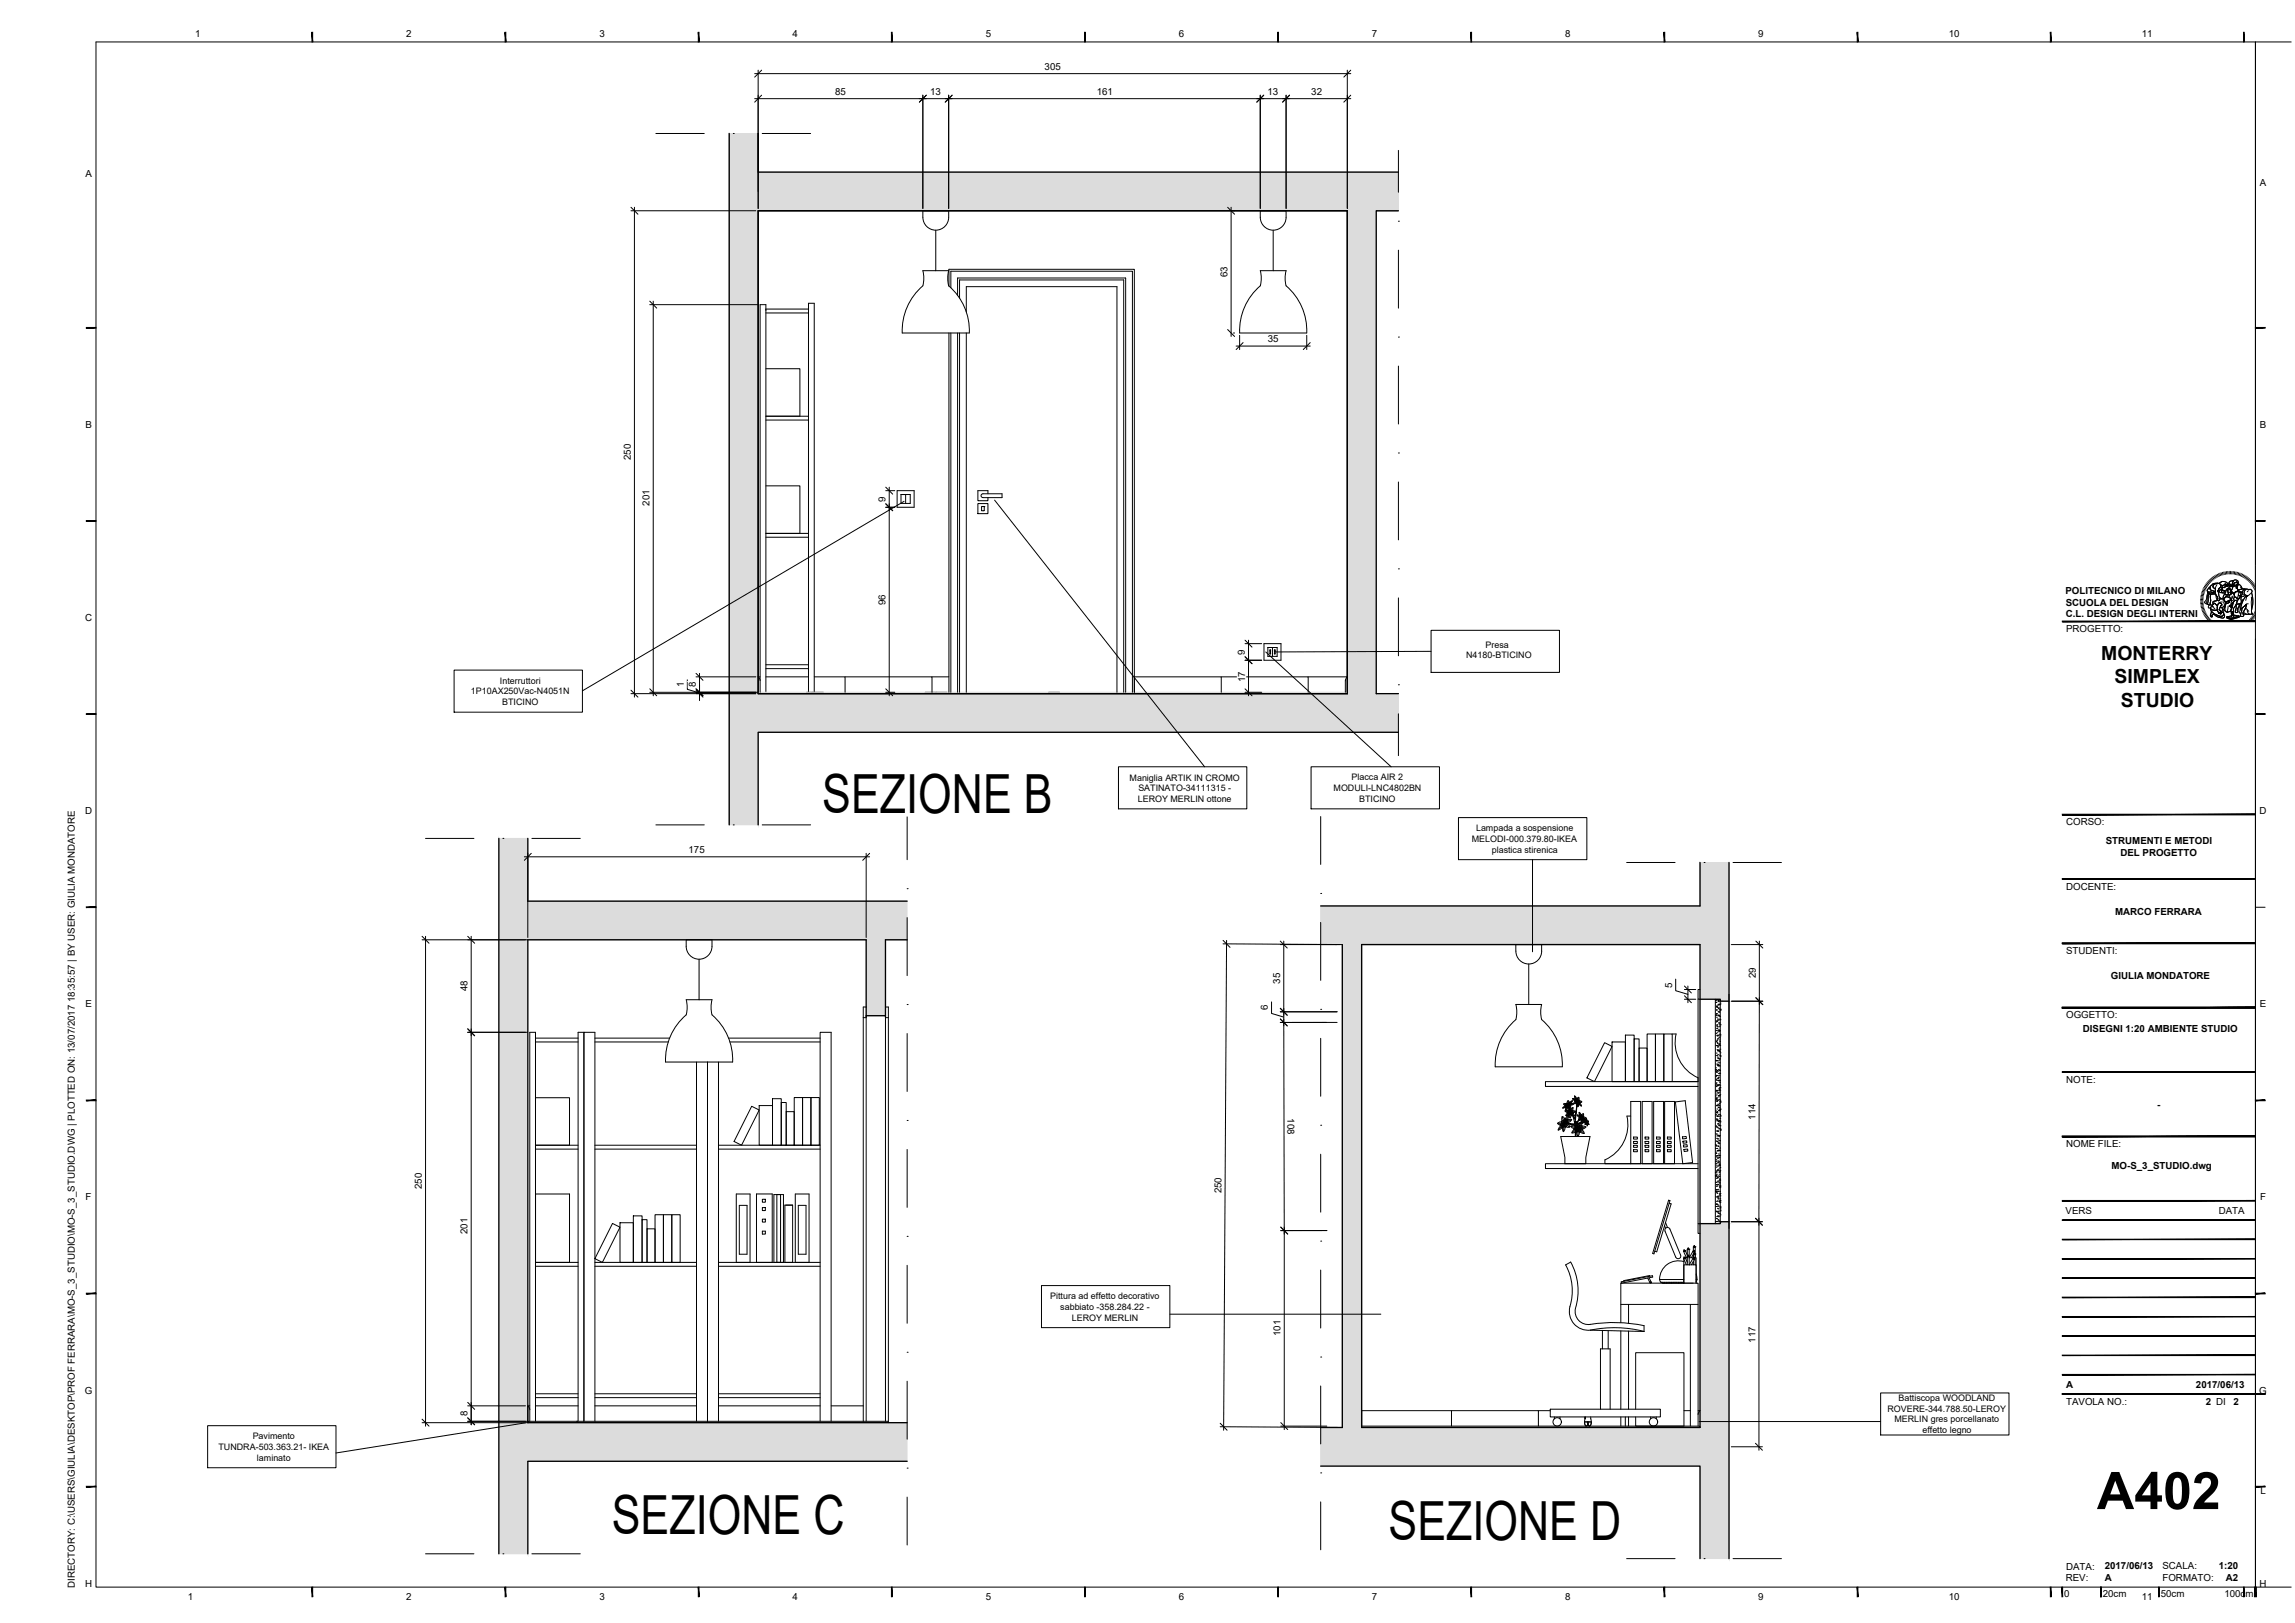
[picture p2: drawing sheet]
<svg xmlns="http://www.w3.org/2000/svg" width="594mm" height="420mm" viewBox="0 0 594 420" stroke-linecap="round" stroke-linejoin="round" font-family="sans-serif">
<defs><g id="words">
<g font-size="14">
<text x="212.9" y="210.5">SEZIONE B</text>
<text x="158.4" y="397.2">SEZIONE C</text>
<text x="359.4" y="398.6">SEZIONE D</text>
</g>
<text font-size="13.4" x="542.8" y="390.7">A402</text>
<g font-size="5">
<text x="543.9" y="170.9">MONTERRY</text>
<text x="547.4" y="176.9">SIMPLEX</text>
<text x="549" y="183">STUDIO</text>
</g>
<g font-size="2.5">
<text x="50.5" y="9.7">1</text>
<text x="105.2" y="9.7">2</text>
<text x="155.1" y="9.7">3</text>
<text x="205.1" y="9.7">4</text>
<text x="255.2" y="9.7">5</text>
<text x="305.1" y="9.7">6</text>
<text x="355.1" y="9.7">7</text>
<text x="405.1" y="9.7">8</text>
<text x="455.1" y="9.7">9</text>
<text x="504.4" y="9.7">10</text>
<text x="554.4" y="9.7">11</text>
<text x="270.4" y="18.1">305</text>
<text x="216.2" y="24.6">85</text>
<text x="240.7" y="24.6">13</text>
<text x="283.9" y="24.6">161</text>
<text x="328.1" y="24.6">13</text>
<text x="339.4" y="24.6">32</text>
<text x="22.1" y="45.8">A</text>
<text x="585" y="48.1">A</text>
<text x="317.8" y="71.8" transform="rotate(-90 317.8 71.8)">63</text>
<text x="328.2" y="88.7">35</text>
<text x="22.1" y="110.8">B</text>
<text x="585" y="110.8">B</text>
<text x="163.3" y="119.1" transform="rotate(-90 163.3 119.1)">250</text>
<text x="168.2" y="131" transform="rotate(-90 168.2 131)">201</text>
<text x="229.3" y="129.9" transform="rotate(-90 229.3 129.9)">9</text>
<text x="534.7" y="153.8">POLITECNICO DI MILANO</text>
<text x="22" y="160.8">C</text>
<text x="229.3" y="156.7" transform="rotate(-90 229.3 156.7)">96</text>
<text x="534.7" y="159.9">C.L. DESIGN DEGLI INTERNI</text>
<text x="534.8" y="156.8">SCUOLA DEL DESIGN</text>
<text x="534.8" y="163.7">PROGETTO:</text>
<text x="322.3" y="169.5" transform="rotate(-90 322.3 169.5)">9</text>
<text x="177" y="177.8" transform="rotate(-90 177 177.8)">1</text>
<text x="180.1" y="177.9" transform="rotate(-90 180.1 177.9)">8</text>
<text x="322.3" y="176.6" transform="rotate(-90 322.3 176.6)">17</text>
<text x="22" y="210.8">D</text>
<text x="534.8" y="213.6">CORSO:</text>
<text x="584.9" y="210.8">D</text>
<text x="178.2" y="220.9">175</text>
<text x="545.1" y="218.6">STRUMENTI E METODI</text>
<text x="548.9" y="221.6">DEL PROGETTO</text>
<text x="534.8" y="230.3">DOCENTE:</text>
<text x="547.5" y="236.8">MARCO FERRARA</text>
<text x="534.8" y="247">STUDENTI:</text>
<text x="121" y="256.6" transform="rotate(-90 121 256.6)">48</text>
<text x="331.4" y="254.6" transform="rotate(-90 331.4 254.6)">35</text>
<text x="432.8" y="255.7" transform="rotate(-90 432.8 255.7)">5</text>
<text x="454.5" y="253.2" transform="rotate(-90 454.5 253.2)">29</text>
<text x="546.4" y="253.4">GIULIA MONDATORE</text>
<text x="22.1" y="260.8">E</text>
<text x="328.2" y="261.5" transform="rotate(-90 328.2 261.5)">6</text>
<text x="534.8" y="263.7">OGGETTO:</text>
<text x="585" y="260.8">E</text>
<text x="539.2" y="267.1">DISEGNI 1:20 AMBIENTE STUDIO</text>
<text x="534.8" y="280.3">NOTE:</text>
<text x="558.4" y="286.8">-</text>
<text x="333.3" y="289.5" transform="rotate(90 333.3 289.5)">108</text>
<text x="454.5" y="289.9" transform="rotate(-90 454.5 289.9)">114</text>
<text x="534.8" y="297">NOME FILE:</text>
<text x="546.6" y="302.7">MO-S_3_STUDIO.dwg</text>
<text x="22.2" y="310.8">F</text>
<text x="109.2" y="307.9" transform="rotate(-90 109.2 307.9)">250</text>
<text x="316.2" y="308.9" transform="rotate(-90 316.2 308.9)">250</text>
<text x="585.1" y="310.8">F</text>
<text x="534.7" y="314.3">VERS</text>
<text x="574.3" y="314.3">DATA</text>
<text x="121" y="319.5" transform="rotate(-90 121 319.5)">201</text>
<text x="331.5" y="345.9" transform="rotate(-90 331.5 345.9)">101</text>
<text x="454.4" y="347.6" transform="rotate(-90 454.4 347.6)">117</text>
<text x="534.8" y="359.3">A</text>
<text x="568.4" y="359.3">2017/06/13</text>
<text x="22" y="360.8">G</text>
<text x="534.8" y="363.8">TAVOLA NO.:</text>
<text x="571" y="363.8">2 DI</text>
<text x="578.2" y="363.8">2</text>
<text x="584.8" y="360.8">G</text>
<text x="121" y="366.6" transform="rotate(-90 121 366.6)">8</text>
<text x="585.1" y="386.8">L</text>
<text x="534.8" y="406.3">DATA:</text>
<text x="544.8" y="406.2">2017/06/13</text>
<text x="559.8" y="406.3">SCALA:</text>
<text x="574.4" y="406.2">1:20</text>
<text x="19.4" y="411.1" transform="rotate(-90 19.4 411.1)">DIRECTORY: C:\USERS\GIULIA\DESKTOP\PROF FERRARA\MO-S_3_STUDIO\MO-S_3_STUDIO.DWG | PLOTTED ON: 13/07/2017 18:35:57 | BY USER: GIULIA MONDATORE</text>
<text x="22" y="410.8">H</text>
<text x="534.3" y="413.4">0</text>
<text x="534.7" y="409.2">REV:</text>
<text x="544.3" y="413.4">20cm</text>
<text x="544.8" y="409.3">A</text>
<text x="559.3" y="413.4">50cm</text>
<text x="559.8" y="409.3">FORMATO:</text>
<text x="575.8" y="413.4">100cm</text>
<text x="576.2" y="409.3">A2</text>
<text x="584.9" y="410.8">H</text>
<text x="48.6" y="414.3">1</text>
<text x="105.2" y="414.3">2</text>
<text x="155.1" y="414.3">3</text>
<text x="205.1" y="414.3">4</text>
<text x="255.2" y="414.3">5</text>
<text x="305.1" y="414.3">6</text>
<text x="355.1" y="414.3">7</text>
<text x="405.1" y="414.3">8</text>
<text x="455.1" y="414.3">9</text>
<text x="504.4" y="414.3">10</text>
<text x="554.4" y="414.3">11</text>
</g>
<g font-size="2.3">
<text x="384.6" y="167.7">Presa</text>
<text x="379.5" y="170.5">N4180-BTICINO</text>
<text x="121.9" y="179.8">1P10AX250Vac-N4051N</text>
<text x="129.4" y="177">Interruttori</text>
<text x="130" y="182.6">BTICINO</text>
<text x="292.4" y="202.1">Maniglia ARTIK IN CROMO</text>
<text x="349.8" y="202">Placca AIR 2</text>
<text x="294.5" y="207.6">LEROY MERLIN ottone</text>
<text x="294.7" y="204.9">SATINATO-34111315 -</text>
<text x="345.2" y="204.8">MODULI-LNC4802BN</text>
<text x="351.8" y="207.6">BTICINO</text>
<text x="382.1" y="215.2">Lampada a sospensione</text>
<text x="381" y="218">MELODI-000.379.80-IKEA</text>
<text x="386.2" y="220.7">plastica stirenica</text>
<text x="271.9" y="336.3">Pittura ad effetto decorativo</text>
<text x="274.5" y="339.1">sabbiato -358.284.22 -</text>
<text x="277.4" y="341.9">LEROY MERLIN</text>
<text x="488.6" y="365.5">ROVERE-344.788.50-LEROY</text>
<text x="491.4" y="362.7">Battiscopa WOODLAND</text>
<text x="490.4" y="368.2">MERLIN gres porcellanato</text>
<text x="497.6" y="371">effetto legno</text>
<text x="56.6" y="375.4">TUNDRA-503.363.21- IKEA</text>
<text x="65.4" y="372.6">Pavimento</text>
<text x="66.5" y="378.1">laminato</text>
</g>
</g></defs>
<!-- layer: A-FURN -->
<g fill="none" stroke="#000" stroke-width=".26">
<path d="M238.9 56.2a3.3 3.3 0 0 0 3.3 3.4 3.3 3.3 0 0 0 3.4-3.4v-1.6h-6.7v1.7M242.2 59.6v10.5M326.2 54.6h6.7a4.1 4.1 0 0 1-1.5 4.4 3.3 3.3 0 0 1-5.2-2.7zM329.6 59.6v10.5M238.9 70.1h6.7l-.3 2.2a2.72 2.72 0 0 0 1.1 2.5 15.3 15.3 0 0 1 4.5 11.4h-17.3a15.3 15.3 0 0 1 5.3-12.2l.2-2.3zM198.3 95.5h8.8v12.3M198.3 80h11M198.3 81h11M320.9 86.2h17.4a15.3 15.3 0 0 0-5.4-12.2l-.2-1.7 .2-2.2h-6.7l.3 2.2a2.72 2.72 0 0 1-1.1 2.5 15.3 15.3 0 0 0-4.5 11.4M198.3 107.8h11M198.3 108.7h11M198.3 125.8h8.8v12.3"/>
<path d="M198.3 138.1h11M198.3 139.1h11M232.2 127h4.4v4.3h-4.4zM233.2 128h1.2v2.3M233.2 128h2.4v2.3h-2.4zM196.3 175.2h.5M196.3 175.2l.5 1M196.8 179.2v-100.3h1.5v100.3M198.3 172.1h11M198.3 173.1h11M198.3 175.2h11M208.8 179.2h4.3"/>
<path d="M209.3 179.2v-100.7h1.5v100.7M210.8 175.2h8v4M218.8 175.2h22.5v4M239.4 179.2h5.7M241.3 175.2h4.3M271.4 179.2h2.9M293.6 179.2v-4h22.5v4M316.1 175.2h22.5v4M327.2 166.6h4.4v4.3h-4.4zM328.2 167.6h1.2v2.3M328.2 167.6h2.4v2.3h-2.4zM328.7 169h.2v.3h-.2z"/>
<path d="M328.7 168.2l.2 .1v.2zM329.9 169h.2v.3h-.2zM329.9 168.2l.2 .1-.1 .2zM338.6 175.2h10.2M348.8 175.2l-.5 1v3M177.6 258.8h6.7l-.2 2.2a2.74 2.74 0 0 0 1.1 2.5 15.3 15.3 0 0 1 4.4 11.4h-17.3a15.3 15.3 0 0 1 5.3-12.2l.3-2.2zM177.6 243.3h6.7a4.1 4.1 0 0 1-1.5 4.4 3.3 3.3 0 0 1-5.2-2.7zM181 248.3v10.5M392.4 244.5h6.7a4.1 4.1 0 0 1-1.5 4.5 3.3 3.3 0 0 1-5.2-2.8zM395.7 249.6v10.4M138.6 269.7h11M138.6 268.7v99.2"/>
<path d="M149.6 268.7h-11v-1.5h-1.5v100.7M154 268.7h19.3M154 269.7h19M180.3 274.9v93M183.1 274.9v93M186 274.9v93M188.6 268.7h23.7M189 269.7h23.3M387 276.2h17.4M387.1 276.2a15.3 15.3 0 0 1 5.3-12.2l.2-2.3-.2-1.7h6.7l-.3 2.3a2.72 2.72 0 0 0 1.1 2.4 15.3 15.3 0 0 1 4.5 11.5M415.4 269.9l1.9 1-4.6 9.1-1.9-1zM417.3 269.7h3.4v10.3h-3.4z"/>
<path d="M420.7 268h2.3v12h-2.3zM423 268.9h1.3v11.1h-1.3zM424.3 271.3h2.1v8.7h-2.1zM426.4 267.7h2.1v12.3h-2.1zM428.5 267.7h2.2v12.3h-2.2zM430.7 267.7h2.2v12.3h-2.2zM432.9 267.7h1a10 10 0 0 0 5.7 11.3v1h-6.7M138.6 284.2h8.8v12.3M138.6 296.5h11M138.6 297.5h11M154 296.5h26.3M154 297.5h26.3"/>
<path d="M186 296.5h26.3M186 297.5h26.3M194.6 286.4l1.9 1-4.5 9.1-2-1zM196.5 286.2h3.5v10.3h-3.5zM200 284.4h2.2v12.1h-2.2zM202.2 285.4h1.3v11.1h-1.3zM203.5 287.8h2.1v8.7h-2.1zM205.6 284.1h2.1v12.4h-2.1zM207.7 284.1h2.2v12.4h-2.2zM209.9 284.1h2.2v12.4h-2.2zM403.2 290.8l.5-.3 .6 .1a.54 .54 0 0 1-.8 .5l-.3-.3h2.8M403.7 291.7l.8-.3-.4 .8-.7 .3z"/>
<path d="M404 294.2h7.6l-1.1 5.4v1.7h-5.4v-1.7zM404.2 290.2l.8 .6M404.4 289.1l.6 1.7M404.4 289.1l.5 .3a.52 .52 0 0 1-.3 .8l-.3-.6zM404.6 291h-.4l-.4 .4M404.6 291.3l.2-.1v.3l-.4 .6zM404.8 285.8l1.1 .3M404.8 285.8l.5-.1 .3 .3-.6 .1zM404.9 291.5l.2 .6-.4 .9-.2-.7zM405 290.8l-1.2 .6h.4l.4-.4M405 290.8l.3 1M405 290.8l1.3 1"/>
<path d="M405 290.8l-.3 2.2M405.1 286.2l.5-.1zM405.1 291.1l.3 .2-.1 .5-.3-.2zM405.1 289.5l-.1 1.3M405.1 289.5l.2 .4-.3 .5-.1-.4zM405.1 287.6l2.2 .6M405.1 287.6l.6-.1 .3 .3-.5 .1zM405.3 290.8l.4-.2 .3 .2-.4 .2zM405.4 291.1h.6a.41 .41 0 0 1 .3 .4 .41 .41 0 0 1-.3 .3h-.4zM405.4 286.5l.3-.2-.4 .4zM405.5 286.3l-.5 .4-.5 .1M405.5 288.5l.6-.3-.4 .6h-.3z"/>
<path d="M405.5 286.3l-.6 .1-.4 .4M405.5 290l.4-.2-.2 .4-.4 .3zM405.5 285.6l.1 .3 .2-.2-.3-.1 .4 .5M405.7 286.5l-.4 .4v.4M405.7 286.5v.4l-.4 .4M405.8 288.8l.2-.2v.6l-.7 .9v-.5zM405.9 287.4l.1 .3 .3 .1-.1-.3-.3-.1 1.6 1.5M405.9 285v1.1M405.9 285l.2 .2-.2 .5-.2-.3zM405.9 286.1l.7 .1M405.9 286.1v.6M405.9 286.1l.7 .8"/>
<path d="M405.9 286.1l-.6 1.2M405.9 286.1l-1.4 .7M405.9 286.1l-.8 .1M405.9 286.1l-.7 .6M405.9 286.3l.2 .2-.2 .2-.1-.1zM405.9 286.7l.9 2M405.9 289.8l-2.6 2.7M405.9 286.7l.4 .3v.5M405.9 286.7v.5l.4 .3M405.9 290l.5-.2h.4l-.6 .7h-.6zM406 288.7l-1.7 3.4M406.1 285.4h.2l-.3 .4z"/>
<path d="M406.1 286.1h.4l.1 .1-.3 .1zM406.2 288.3l.2-.1-.1 .3-.2 .2zM406.2 288l-.2 .2-.3-.1M406.2 288l-.3-.1-.2 .2M406.3 285.3l-.4 .8M406.3 285.8l.5-.2-.6 .3zM406.3 288.5l.2-.1 .2 .3-.3 .7-.2-.3zM406.4 286l.5-.3 .4 .1-.5 .3zM406.5 288l-.4 .7M406.5 288l-.1 1.4M406.5 288l-1.2 .8M406.5 288l-.8 .1"/>
<path d="M406.5 285.2l.5-.2-.2 .4-.5 .3zM406.5 287.1v.9M406.5 287.1l.2 .3-.2 .3-.1-.3zM406.6 288.2l.2 .2v.3l-.2-.2zM406.6 291.6l1.9 .5M406.6 291.6l.7-.2 .6 .5-.7 .2zM406.7 287.6l.4-.4 .1-.5-.5 .3v.6M406.7 285.6l-.8 .5M406.7 288h.4l.2 .2h-.3zM406.8 288.3l.5 .1 .2 .5M406.8 288.3l.2 .4 .5 .2M406.8 289.8l-1.8 1"/>
<path d="M406.9 287.5h.3l-.5 .3zM407 285l-1.1 1.1M407 287.7l.5-.1 .4 .1-.6 .3-.4-.1zM407.1 284.4l.4 .1 .4 .4h-.4zM407.1 284.4l1.2 .7M407.1 292.8l.4-.3h.5l-.2 .5-.4 .3h-.5zM407.1 286.7l-.6 1.3M407.2 287.5l-.7 .5M407.3 285.8l-1.4 .3M407.5 292.2l.5-.1a.29 .29 0 0 1-.2 .3 .29 .29 0 0 1-.3-.2zM407.6 285.1l1.8 .1M407.6 283.7l.7 1.4"/>
<path d="M407.6 283.7l.4 .5 .1 .5-.4-.5zM407.6 291.3l.9 .8M407.6 291.3l.5 .1 .1 .4-.4-.1zM407.6 284.4l.7 .7M407.7 284.4l.4 .5zM407.7 285l.4 .1-.4 .1zM407.8 290.3l.7 1.8M407.8 290.2l.5 .5v.8l-.6-.5zM407.8 294.2v-2.9l-2.8-.5 2.6 .2-.3-1.5-1.4-3.4 1.8 3.6 .6-4.7-.6 5.7 1.8-1.4-1.5 1.5 2.9-.3-2.9 .5v3.2M407.9 287.7l-1.4 .3M408.1 292.6l.3-.2v.3l-.4 .5zM408.1 285.4l.2 .2-.2 .2z"/>
<path d="M408.2 284.3l.1 .8M408.2 284.3l.1 .6zM408.2 288.7h.5l.4 .5-.5-.1zM408.2 288.7l1.3 .7M408.3 285.1l-.2 .7M408.3 285.1l-.9 .6M408.3 285.1l.1 1.4M408.3 285.1l1 1.2M408.3 285.1l.7 .5M408.3 285.1l.4 .9M408.3 285.6l.3 .5-.1 .4-.3-.5zM408.4 285.4l.3 .6z"/>
<path d="M408.5 284.1h.2l.1 .3-.4 .4zM408.5 292.7l.3 .7-.3 .7M408.5 285.3l.5 .3zM408.5 292.1l-.1 2-.2-.7 .3-.7M408.5 292.1l-.5 1.1M408.5 292.1l.5 1.1M408.5 292.1l-1.6 1.2M408.5 292.1l-1.2 .2M408.5 292.1l1.5 1.3M408.5 292.1l1.2 .3M408.5 284.8h.3l-.1 .2h-.2zM408.6 290.9l-.1 1.2"/>
<path d="M408.6 290.9l-.2 .4 .2 .4M408.6 290.9l.2 .4-.2 .4M408.6 285.5l.5 .3 .3 .5-.5-.3zM408.7 284.1l-.4 1M408.7 292.5l.3 .3v.4l-.3-.3zM408.8 289.3l.7 .1M408.8 288l.7 1.4M408.8 288l.4 .4 .1 .5-.5-.4zM408.8 285l.7 .2-.5 .2-.3-.2zM408.8 284.8l-.5 .3M408.8 288.7l.7 .7M408.8 289.2l.4 .2-.2 .1z"/>
<path d="M408.9 292.2l.5-.1 .3 .3-.4 .1zM409 291.6l.4-.2a.29 .29 0 0 1-.1 .4 .29 .29 0 0 1-.4-.1zM409 292.5l.8 .2 .3 .7-.8-.2zM409 290.6l.5-.3v.5l-.2 .5-.5 .2v-.5zM409.3 289.6l.1 .3-.2 .1zM409.3 291.8l.5-.3 .7 .2-.6 .5-.7-.2zM409.4 288.6l.1 .8M409.4 288.6v.5zM409.5 289.4l-.3 .6M409.5 289.4l-.9 .5M409.5 289.4l.1 1.4M409.5 289.4l1.1 .1"/>
<path d="M409.5 289.4l1 1.2M409.5 289.4l.7 .4M409.5 289.4l.4 .8M409.5 290.3l-1 1.8M409.5 291.4l-1 .7M409.5 289.8l.3 .6-.2 .4-.2-.6zM409.6 289.1l.3-.2v-.6l-.4 1.1M409.6 289.7l.3 .5zM409.7 289.5l.5 .3zM409.7 289l.3 .1-.1 .2h-.3zM409.8 289.8l.5 .2 .2 .6-.4-.3zM409.8 288.3l-.3 .2 .1 .5"/>
<path d="M410 290.3l.7 .2M410 289.3l.6 .2-.5 .1-.3-.2zM410 290.3l.2-.1 .2 .2-.2 .1zM410 289.1l-.5 .3M410.1 289.6l.4 .6M410.1 289.6l.9 1.4M410.2 290.1l.5 .4M410.3 290.1l.2 .3zM410.3 290.8l.2-.1-.1 .4zM410.3 290.5h.2zM410.5 289.9l.2 .6M410.5 289.9l.1 .4z"/>
<path d="M410.5 291.7l-2 .4M410.6 289.7l.2 .3-.1 .2zM410.6 290.6v.4M410.6 290.7v.3M410.7 290.5l.4 .1M410.7 290.5l.6 .6M410.7 290.5l.2 .9M410.7 290.5l-.4 .6M410.7 290.5l-.4 .1M410.7 290.5l-.1 .5M410.7 289.6v.9M410.7 290.2l.1-.1v.3z"/>
<path d="M410.7 290.8l.2 .6zM410.8 290.7l.2 .3zM410.8 290.5l.3 .1zM410.8 290.1l-.1 .4M410.9 290.7l.4 .4zM410.9 290.3h.3l-.2 .2zM411.2 290.3l-.5 .2M422.1 288.9h-1a10 10 0 0 1-5.7 11.4v1h6.7M422.1 285.1h2.6v16.2h-2.6zM422.9 295.5h.9v.5h-.9zM422.9 294.4h.9v.5h-.9zM422.9 297.6h.9v.6h-.9z"/>
<path d="M422.9 296.5h.9v.5h-.9zM425.1 285.1h2.6v16.2h-2.6zM425.8 295.5h1v.5h-1zM425.8 294.4h1v.5h-1zM425.8 297.6h1v.6h-1zM425.8 296.5h1v.5h-1zM428.1 285.1h2.5v16.2h-2.5zM428.8 294.4h1v.5h-1zM428.8 295.5h1v.5h-1zM428.8 297.6h1v.6h-1zM428.8 296.5h1v.5h-1zM430.9 285.1h2.6v16.2h-2.6z"/>
<path d="M431.6 295.5h1v.5h-1zM431.6 294.4h1v.5h-1zM431.6 297.6h1v.6h-1zM431.6 296.5h1v.5h-1zM433.7 285.3l2.5-.4 1.9 16.1-2.5 .3zM435.5 294.3l1-.1v.5l-.9 .1zM435.6 295.4l1-.1 .1 .6-1 .1zM435.8 296.4l.9-.1 .1 .6-1 .1zM435.9 297.6l1-.1v.5l-.9 .1zM439.6 280h-39.5v1.3h39.5M158.6 316.7l1.9 1-4.6 9.1-1.9-1zM160.5 316.5h3.4v10.3h-3.4z"/>
<path d="M163.9 314.8h2.3v12h-2.3zM166.2 315.7h1.3v11.1h-1.3zM167.5 318.1h2.1v8.7h-2.1zM169.6 314.5h2.1v12.3h-2.1zM171.7 314.5h2.2v12.3h-2.2zM173.9 314.5h2.2v12.3h-2.2zM191.4 312h2v12.7h-2zM197.3 315.6h.8v.8h-.8zM197.3 312.6h.8v.8h-.8zM197.3 310.5h.8v.7h-.8zM197.3 318.7h.8v.8h-.8zM201.1 309.2v17.6"/>
<path d="M202.1 309.2v17.6M206.6 312h2v12.7h-2zM430.9 317.3l.3 .7M431.1 316.5l.5 1.3M431.2 318a.68 .68 0 0 1 1.1 .2l2.7 6.7a.69 .69 0 0 1-.3 .9 .69 .69 0 0 1-.9-.4l-2.8-6.7zM431.9 310.7l.4 .1-4.2 13.8-.3-.1zM432.1 311.5l.5 .2-3.7 12.4-.6-.2M439.6 301.3h-39.5v1.2h39.5M138.6 327.8h11M147.4 326.8v-17.7h-8.8v17.7h11M154 326.8h26.3M154 327.8h26.3"/>
<path d="M186 326.8h26.3M186 327.8h26.3M190.6 326.8v-17.7h3.6v17.7M195.8 326.8v-17.7h4.1v17.7M200.3 326.8v-17.6h2.5v17.6M203.2 326.8v-14.8h2v14.8M205.9 326.8v-17.7h3.5v17.7M405.3 327.4a13.9 13.9 0 0 1 1.1 10.9M405.3 327.5l1.3-.8a16.1 16.1 0 0 1 1.1 12.6 3.4 3.4 0 0 0 4 3.6 38.4 38.4 0 0 1 13.9 .3v1.5M406.4 338.3a4.9 4.9 0 0 0 5.3 6M419.6 337.7h20M419.7 331.8l8-1.5 .1 .3-8.1 1.6z"/>
<path d="M421.6 337.7v4.9M426.5 330.9l.6 1.2M426.9 330.8l.5 1.1M427 330.4v-.2l-6.7 1.3 .1 .2M429.6 331.2h6.3M430 332h5.9M430 332h.1M430.5 332v.2M430.9 332v.2M431.4 332v.2M431.8 332v.2M432.2 332v.2"/>
<path d="M432.7 332v.2M433.1 332v.2M433.6 332v.2M434 332v.2M434.5 332v.2M434.9 332v.2M435.4 332v.2M435.8 332v.2M435.8 325.8l.7 1.6M435.8 324l.7 1.6M435.9 326.6a4.7 4.7 0 0 0-6.2 5.1l.4 .3 .5 .2h7.7M436 323.6h-.1"/>
<path d="M436 325.4l-.1 .1M436.2 325.6h.1M436.2 323.8h.1M436.2 325.6h.6M436.3 323.8l-.5 .2M436.3 325.6l-.4-.2-.1 .4M436.3 325.6l-.5 .2M436.3 323.8l-.4-.3-.1 .5M436.3 325.6l.5 1.2M436.3 323.8l.5 1.2M436.8 323.4l.2-.4 .3 .4M436.8 323.4h.5"/>
<path d="M436.8 323.4v4M437 325h.1M437 324.9l.3 .3-.2 .2-.3-.2zM437.1 323.1h-.1M437.2 323.4h.1M437.2 325.2h.1M437.3 325.6h1M437.3 323.4v4.1l1-1.8M437.6 337.7v31.5M438.3 325.7l.3-.2 .1 .5M438.3 325.7l.4 .3M438.3 323.9l.3-.2 .1 .4"/>
<path d="M438.3 323.9l.4 .2M438.3 323.9l-1 1.7M438.3 325.8h.1M438.3 323.9h.1M438.3 322.8l.3-.4 .2 .4M438.3 322.8h.5M438.3 322.8v1.1M438.3 324.6v1.1M438.3 326.6v.8M438.5 324.4h.1M438.5 322.5h.1M438.6 325.6l.1 .1"/>
<path d="M438.6 323.7l.1 .1M438.6 324.3l.2 .3-.2 .2-.3-.2zM438.7 326l-.9 1.4M438.7 324.1l-.9 1.5M438.8 324.6h.1M438.8 322.8h.1M438.8 325.6h.3v6.6v-4.8h-3.2v4.8v-6.4M438.8 322.8v4.6M439.1 331.2h.2M439.1 329.8l.2 1.4-.2 .6M411.7 344.4l13.9 .3M411.7 344.3a30.8 30.8 0 0 1 13.9 .4"/>
<path d="M414.8 344.5v4.7M416.3 344.5v4.7M419.6 342.4v-10.2h20v37M419.6 344.5v20.3M421.6 344.6v20.2M136.6 363.9l.5 1M137.1 363.9h-.5v4M138.6 360.8h11M138.6 361.8h11M138.6 363.9h11M149.3 367.9h.1M149.6 367.9v-100.7h1.5v100.7v-100.7h2.9v100.7"/>
<path d="M154 360.8h26.3M154 361.8h26.3M154 363.9h26.3M186 360.8h26.3M186 361.8h26.3M186 363.9h26.3M212.3 367.9v-100.7h2.8v100.7M215.1 363.9h8.4M352.5 369.2v-4h23.2v4M375.7 365.2h22.5v4M398.2 365.2h3.1M401.3 364.8h28.5v2h-28.5z"/>
<path d="M402.4 366.8v.5M403.8 366.8v.5M410.3 367.3v-.5v.5M411.8 366.8l.1 1.5-.3 .9-.4-.2-.2-.9 .1 .8 .4 .3 .3-.3 .1-.8h-1.7l.1 .8 .3 .3 .4-.3 .1-.8-.2 .9-.4 .2-.3-.9 .1-1M414.3 364.8v-15.6h2.5v15.6M419.6 366.8v2.4M420.7 366.8v2.4M421.6 366.8v2.4M423.4 364.8v-14.6h12.5v19h-12.5v-2.4M427.3 366.8v.5M427.4 369.2h.1M428.7 366.8v.5"/>
<path d="M435.9 365.2h1.7M439.6 365.2h.5l-.5 1"/>
<circle cx="328.8" cy="168.8" r=".12"/>
<circle cx="330" cy="168.8" r=".12"/>
<circle cx="404.4" cy="290.4" r=".28"/>
<circle cx="406.4" cy="286.6" r=".29"/>
<circle cx="407.7" cy="285.5" r=".29"/>
<circle cx="408.9" cy="289.8" r=".29"/>
<circle cx="427.3" cy="332" r=".17"/>
<circle cx="403.1" cy="368.1" r="1.08"/>
<circle cx="428" cy="368.1" r="1.08"/>
</g>
<!-- layer: A-SECT-MCUT -->
<path d="M196.3 34.6v15M356.3 54.6h5.7M341.9 244.5h5.6" fill="none" stroke="#000" stroke-width=".26"/>
<!-- layer: A-WALL-STUD -->
<g fill="#dcdcdc" stroke="#dcdcdc" stroke-width=".26">
<path d="M445.3 258.7h2.3v.5z"/>
<path d="M188.8 34.6l7.5 10v-10zM188.8 34.6l7.5 10h-7.5z"/>
<path d="M188.8 44.6l173.2 10v-10zM188.8 44.6l173.2 10h-173.2z"/>
<path d="M188.8 54.6h7.5zM188.8 54.6h7.5z"/>
<path d="M348.8 54.6l7.5 125v-125zM348.8 54.6l7.5 125h-7.5z"/>
<path d="M348.8 179.6h13.2zM348.8 179.6h13.2z"/>
<path d="M188.8 54.6l7.5 125v-125zM188.8 54.6l7.5 125h-7.5z"/>
<path d="M188.8 179.6l173.2 10v-10zM188.8 179.6l173.2 10h-173.2z"/>
<path d="M188.8 189.6l7.5 23.9v-23.9zM188.8 189.6l7.5 23.9h-7.5z"/>
<path d="M129.1 217l7.5 16.3v-16.3zM129.1 217l7.5 16.3h-7.5z"/>
<path d="M129.1 233.3l105.7 10v-10zM129.1 233.3l105.7 10h-105.7z"/>
<path d="M224.2 243.3l5 19.6v-19.6zM224.2 243.3l5 19.6h-5z"/>
<path d="M129.1 243.3l7.5 120.6v-120.6zM129.1 243.3l7.5 120.6h-7.5z"/>
<path d="M129.1 363.9l7.5 4v-4zM129.1 363.9l7.5 4h-7.5z"/>
<path d="M129.1 367.9l7.5 .4v-.4zM129.1 367.9l7.5 .4h-7.5z"/>
<path d="M129.1 368.3l105.7 10v-10zM129.1 368.3l105.7 10h-105.7z"/>
<path d="M129.1 378.3l7.5 23.9v-23.9zM129.1 378.3l7.5 23.9h-7.5z"/>
<path d="M440.1 223.3l7.5 11.2v-11.2zM440.1 223.3l7.5 11.2h-7.5z"/>
<path d="M341.9 234.5l105.7 10v-10zM341.9 234.5l105.7 10h-105.7z"/>
<path d="M440.1 244.5l7.5 12.9v-12.9zM440.1 244.5l7.5 12.9h-7.5z"/>
<path d="M440.1 257.4l7.5 1.3v-1.3zM440.1 257.4l7.5 1.3h-7.5z"/>
<path d="M445.3 258.7v.5h2.3zM445.3 259.2h2.3z"/>
<path d="M445.3 316.3l2.3 .5v-.5zM445.3 316.3l2.3 .5h-2.3z"/>
<path d="M440.1 316.8l7.5 52.7v-52.7zM440.1 316.8l7.5 52.7h-7.5z"/>
<path d="M347.5 244.5l5 125v-125zM347.5 244.5l5 125h-5z"/>
<path d="M341.9 369.5l105.7 10v-10zM341.9 369.5l105.7 10h-105.7z"/>
<path d="M440.1 379.5l7.5 24v-24zM440.1 379.5l7.5 24h-7.5z"/>
</g>
<!-- layer: A-SECT-MCUT -->
<g fill="none" stroke="#000" stroke-width=".35">
<path d="M188.8 34.6v178.9M196.3 34.6v10h165.7M196.3 54.6h152.5v125h-152.5zM362 54.6h-5.7v125h5.7M362 189.6h-165.7v23.9M129.1 217v185.2M136.6 217v16.3h98.2M440.1 223.3v11.2h-98.2M447.6 223.3v180.2M234.8 243.3h-5.6v20M347.5 244.5v125h-5.6M352.5 244.5h87.6v125h-87.6z"/>
<path d="M440.1 258.7h5.2v.5h2.3M224.2 263.3v-20h-87.6v125h98.2M224.2 262.9h5M447.6 316.3h-2.3v.5h-5.2M234.8 378.3h-98.2v23.9M341.9 379.5h98.2v24"/>
</g>
<!-- layer: A-WALL-STUD -->
<path d="M196.3 179.2h152.5" fill="none" stroke="#dcdcdc" stroke-width=".26"/>
<!-- layer: A-DOOR-FULL -->
<g fill="none" stroke="#000" stroke-width=".26">
<path d="M245.6 74v-4.3h48v109.5M246.1 74.5v-4.3h47v109M247.9 76.5v-4.5h43.5v107.2M248.4 77.2v-4.7h42.5v106.7M245.6 86.2v93M246.1 86.2v93M247.9 86.2v93M248.4 86.2v93M250.1 80.8v-6.6h39v105M250.1 86.2v93M253.1 130.4h2.6v2.6h-2.6zM254.1 131.2h.7l-.1 1h-.6z"/>
<path d="M254.4 128.8a.49 .49 0 0 1-.5-.5 .49 .49 0 0 1 .5-.5h5v1h-5M254.7 131.1h.1M255.7 127.8v-.8h-2.6v2.6h2.6v-.8M223.5 263.4h.7M224.2 262.9v105M224.2 260.7h-.7v107.2M229.2 260.7h.8v107.2M229.2 262.9v105M229.2 263.4h.8"/>
</g>
<!-- layer: A-SECT C-MCUT -->
<g fill="none" stroke="#000" stroke-width=".26">
<path d="M169.8 34.6h12.5M189.8 34.6h.1M197.3 34.6h12.5M362 38.9v10.9M362 57.3h.1M362 64.8v15M362 87.3h.1M362 94.8v15M362 117.3h.1M362 124.8v15M362 147.3h.1M362 154.8v15"/>
<path d="M362 177.3h.1M362 184.8v10.8M110.1 217h12.6M130.2 217h.1M137.7 217h12.5M169.8 213.5h12.5M189.8 213.5h.1M197.3 213.5h12.5M234.8 211.5v11.1M341.9 211.4v12.4M234.8 230.1h.1M234.8 237.6v15"/>
<path d="M341.9 231.3h.1M341.9 238.8v15M421.1 223.3h12.5M441.1 223.3h.1M448.6 223.3h12.5M234.8 260.1h.1M234.8 267.6v15M341.9 261.3h.1M341.9 268.8v15M234.8 290.1h.1M234.8 297.6v15M341.9 291.3h.1"/>
<path d="M341.9 298.8v15M234.8 320.1h.1M234.8 327.6v15M341.9 321.3h.1M341.9 328.8v15M234.8 350.1h.1M234.8 357.6v15M341.9 351.3h.1M341.9 358.8v15M234.8 380.1h.1M234.8 387.6v12.4M341.9 381.3h.1"/>
<path d="M341.9 388.8v12.4M110.1 402.2h12.6M130.2 402.2h.1M137.7 402.2h12.5M421.1 403.5h12.5M441.1 403.5h.1M448.6 403.5h12.5"/>
</g>
<!-- layer: A-ANNO-DIMS -->
<g fill="none" stroke="#000" stroke-width=".26">
<path d="M195.4 19.1h154.3M196.3 18.2v35.8M348.8 18.2v35.8M195.4 25.5h154.3M238.9 24.6v29.4M245.6 24.6v29.4M326.2 24.6v29.4M332.9 24.6v29.4M163.3 54.6h32.4M164.2 53.7v126.8M168.2 78.9h28M169.1 78v102.1"/>
<path d="M163.3 179.6h32.4M168.2 179.2h28M177.9 176v2.4l3.2 1M180.2 175.2h15.5M181.1 179.2v.4v-.4M181.1 174.3v7.1M322.3 179.2h4.3M322.3 170.9h4.3M322.3 166.6h4.3M323.2 165.7v14.4M135.7 221.8h89.4M136.6 220.9v21.8"/>
<path d="M224.2 220.9v21.8M109.3 243.3h27.2M110.2 242.4v126.8M122 242.4v126.4M121.1 267.2h15.4M331.5 318.6h12M332.4 317.7v52.4M109.3 368.3h26.7M121.1 367.9h15.4M121.1 363.9h14.9M331.5 369.2h12"/>
</g>
<!-- layer: 0 -->
<g fill="none" stroke="#000" stroke-width=".26">
<path d="M197.2 18.2l-1.8 1.8M349.7 18.2l-1.8 1.8M197.2 24.6l-1.8 1.8M239.8 24.6l-1.8 1.8M246.5 24.6l-1.8 1.8M327.1 24.6l-1.8 1.8M333.8 24.6l-1.8 1.8M349.7 24.6l-1.8 1.8M163.3 53.7l1.8 1.8M317.8 53.7l1.8 1.8M168.2 78l1.8 1.8M317.8 85.3l1.8 1.8"/>
<path d="M321.8 88.7l-1.8 1.8M339.2 88.7l-1.8 1.8M229.3 130.4l1.8 1.8M229.3 126.1l1.8 1.8M163.3 178.7l1.8 1.8M168.2 178.3l1.8 1.8M180.2 178.3l1.8 1.8M180.2 178.7l1.8 1.8M180.2 174.3l1.8 1.8M229.3 178.3l1.8 1.8M322.3 170l1.8 1.8M322.3 178.3l1.8 1.8"/>
<path d="M322.3 165.7l1.8 1.8M137.5 220.9l-1.8 1.8M225.1 220.9l-1.8 1.8M109.3 242.4l1.8 1.8M121.1 242.4l1.8 1.8M316.6 243.4l1.8 1.9M331.4 243.6l1.8 1.8M436 257.8l1.8 1.8M436 255.3l1.8 1.8M454.5 258.3l1.8 1.8M454.5 243.6l1.8 1.8M121.1 266.3l1.8 1.8"/>
<path d="M331.4 263.8l1.8 1.8M331.4 261l1.8 1.8M333.3 319.5l-1.8-1.8 1.8 1.8M454.4 315.4l1.8 1.8M109.3 367.4l1.8 1.8M121.1 367l1.8 1.8M121.1 363l1.8 1.9M315.9 368.5l1.7 1.8M331.5 368.3l1.8 1.8M454.4 373.6l1.8 1.8"/>
</g>
<!-- layer: A-ANNO-DIMS -->
<g fill="#fff" stroke="#fff" stroke-width=".26">
<path d="M161.3 114.9v4.3h2.2zM161.3 114.9h2.2v4.3z"/>
<path d="M175 176.7v1h2.2zM175 176.7h2.2v1z"/>
<path d="M178.2 176.4v1.6h2.2zM178.2 176.4h2.2v1.6z"/>
<path d="M320.3 173.7v2.8h2.2zM320.3 173.7h2.2v2.8z"/>
<path d="M320.3 168v1.5h2.2zM320.3 168h2.2v1.5z"/>
<path d="M166.2 127v4.1h2.2zM166.2 127h2.2v4.1z"/>
<path d="M270.3 16.1v2.2l4.4-2.2zM270.3 18.3l4.4-2.2v2.2z"/>
<path d="M216.1 22.6v2.2l3-2.2zM216.1 24.8l3-2.2v2.2z"/>
<path d="M240.8 22.6v2.2l2.8-2.2zM240.8 24.8l2.8-2.2v2.2z"/>
<path d="M284 22.6v2.2l3.8-2.2zM284 24.8l3.8-2.2v2.2z"/>
<path d="M328.2 22.6v2.2l2.8-2.2zM328.2 24.8l2.8-2.2v2.2z"/>
<path d="M339.4 22.6v2.2l2.9-2.2zM339.4 24.8l2.9-2.2v2.2z"/>
<path d="M107.2 303.6v4.4h2.2zM107.2 303.6h2.2v4.4z"/>
<path d="M119 365.2v1.5h2.2zM119 365.2h2.2v1.5z"/>
<path d="M119 315.6v4h2.2zM119 315.6h2.2v4z"/>
<path d="M119 253.8v3h2.2zM119 253.8h2.2v3z"/>
<path d="M178.3 218.9v2.2l4.2-2.2zM178.3 221.1l4.2-2.2v2.2z"/>
<path d="M329.5 342v3.8h2.2zM329.5 342h2.2v3.8z"/>
</g>
<!-- layer: G-ANNO-TEXT -->
<g fill="none" stroke="#000" stroke-width=".26">
<path d="M318.7 53.7v33.4M319.3 54.6h.3M319.3 86.2h.3M320 89.6h19.2M320.9 86.8v3.7M338.3 86.8v3.7M229.3 131.3h2.3M229.3 127h2.3M230.2 126.1v54M229.3 179.2h2.3M316.6 244.3l30.3 .2M317.5 243.5l-.8 126.8"/>
<path d="M329.1 259.4v3l3.2 .9M331.4 244.5h14.7M332.3 243.6v22M433.8 253.5v3l3.1 .9M436 258.7h3M436 256.2h3M436.9 255.3v4.3M448.2 244.5h8.1M448.2 259.2h8.1M455.4 258.3l-.1 117.1M455.4 243.6v16.5M331.4 261.9h14.7"/>
<path d="M332.3 263.8l.1 55.7M346.1 264.7h-14.7M343.5 318.6h-12M448.2 316.3h8M315.8 369.4l30.3 .1M448.2 374.5h8"/>
</g>
<g fill="#fff" stroke="#fff" stroke-width=".26">
<path d="M315.8 68.9v3h2.2zM315.8 68.9h2.2v3z"/>
<path d="M328.1 86.7v2.2l2.9-2.2zM328.1 88.9l2.9-2.2v2.2z"/>
<path d="M227.3 128.4v1.5h2.2zM227.3 128.4h2.2v1.5z"/>
<path d="M227.3 153.8v2.9h2.2zM227.3 153.8h2.2v2.9z"/>
<path d="M314.2 304.7v4.3h2.2zM314.2 304.7h2.2v4.3z"/>
<path d="M333.1 289.6l2.2 4.1v-4.1zM333.1 289.6l2.2 4.1h-2.2z"/>
<path d="M326.2 260.1v1.5h2.2zM326.2 260.1h2.2v1.5z"/>
<path d="M329.4 251.7v3h2.2zM329.4 251.7h2.2v3z"/>
<path d="M452.5 285.7v4.1h2.1zM452.5 285.7h2.1v4.1z"/>
<path d="M452.4 343.3v4.2h2.2zM452.4 343.3h2.2v4.2z"/>
<path d="M430.9 254.2v1.5h2.1zM430.9 254.2h2.1v1.5z"/>
<path d="M452.5 250.4v2.9h2.2zM452.5 250.4h2.2v2.9z"/>
</g>
<!-- layer: A-ANNO-SYMB -->
<g fill="none" stroke="#000" stroke-width=".26">
<path d="M234 129.8l-83.2 49M257.5 129.5l54.3 69M117.5 173.5h33.3v10.9h-33.3zM327.6 168.8l32.5 29.7M370.4 163.2h33.3v10.9h-33.3zM370.4 168.6l-40.1 .2M289.5 198.5h33.2v10.9h-33.2zM339.4 198.5h33.2v10.9h-33.2zM377.5 211.7h33.3v10.8h-33.3zM396.7 222.5v23.9M269.6 332.8h33.2v10.9h-33.2zM302.8 340.2h54.6"/>
<path d="M53.7 369.1h33.3v10.9h-33.3zM137.1 368.2l-50.1 7.9M439.8 368h47M486.8 360.6h33.2v10.9h-33.2z"/>
</g>
<!-- layer: A-WALL-STUD -->
<path d="M136.6 368.3v-.4h93.4v.4M352.5 369.2h87.6v.3" fill="none" stroke="#000" stroke-width=".26"/>
<!-- layer: A-ELEV-MBE2 -->
<g fill="none" stroke="#000" stroke-width=".26">
<path d="M439.6 258.7v58.1M440.1 256.2h-.5v2.5h.5M444 258.7v58.1M444.1 258.9h.1M444.1 259.5h.1M444.2 259.5h.1M444.2 258.8h.1M444.3 258.9h.1M444.5 258.8h.1M444.7 259.2h.1M444.7 258.9h.1M444.8 259h.1"/>
<path d="M444.8 259.3h.1M444.8 260h.1M445.2 259.7h.1M445.3 259.2v57.1M447.6 257.4v60.6M444 276.9h.1M444 277.2h.1M444.1 275.5h.1M444.1 273.2h.1M444.1 276.4h.1M444.1 274.5h.1M444.1 278.7h.1"/>
<path d="M444.1 262.9h.1M444.1 277.4h.1M444.1 266.8h.1M444.1 276.9h.1M444.1 262.5h.1M444.1 278.4h.1M444.1 279.6h.1M444.2 270.7h.1M444.2 279.4h.1M444.2 264.6h.1M444.2 267.6h.1M444.2 274.6h.1"/>
<path d="M444.2 260.4h.1M444.2 278.5h.1M444.2 269.6h.1M444.2 260.6h.1M444.3 261.4h.1M444.3 272.6h.1M444.3 262.4h.1M444.3 262.5h.1M444.3 261.5h.1M444.3 274.7h.1M444.3 277.7h.1M444.3 263.3h.1"/>
<path d="M444.3 260.6h.1M444.3 265.4h.1M444.3 264.3h.1M444.4 262.8h.1M444.4 279.7h.1M444.4 266.2h.1M444.4 269.3h.1M444.4 265.3h.1M444.4 265.7h.1M444.4 268h.1M444.4 266.7h.1M444.4 264.4h.1"/>
<path d="M444.4 273.2h.1M444.4 269.9h.1M444.4 270.6h.1M444.4 270.7h.1M444.4 267.2h.1M444.4 271.8h.1M444.5 277.1h.1M444.5 274.5h.1M444.5 268.2h.1M444.5 268.1h.1M444.5 275.8h.1M444.5 273.6h.1"/>
<path d="M444.5 269.2h.1M444.5 278.4h.1M444.5 260.2h.1M444.5 275.5h.1M444.5 260.8h.1M444.5 270.1h.1M444.5 263.8h.1M444.5 271.8h.1M444.6 264.1h.1M444.6 277.3h.1M444.6 271.1h.1M444.6 279.2h.1"/>
<path d="M444.6 268h.1M444.6 265.8h.1M444.6 272.1h.1M444.6 268.8h.1M444.6 275.6h.1M444.6 273h.1M444.6 271.9h.1M444.6 270.9h.1M444.7 273.9h.1M444.7 274h.1M444.7 275.8h.1M444.7 279.3h.1"/>
<path d="M444.7 275h.1M444.7 279.7h.1M444.7 278.9h.1M444.7 275.9h.1M444.7 261.9h.1M444.8 276.9h.1M444.8 262.8h.1M444.8 261.1h.1M444.8 260.2h.1M444.8 266.9h.1M444.8 277.9h.1M444.8 262.9h.1"/>
<path d="M444.8 266.7h.1M444.8 264.1h.1M444.8 278.9h.1M444.8 270.6h.1M444.8 264.8h.1M444.8 272h.1M444.9 260.9h.1M444.9 279.8h.1M444.9 268h.1M444.9 266.6h.1M444.9 274.5h.1M444.9 261.9h.1"/>
<path d="M444.9 271.9h.1M444.9 260h.1M444.9 263h.1M444.9 277h.1M444.9 278.4h.1M444.9 268.5h.1M444.9 262.9h.1M444.9 275.8h.1M444.9 270.4h.1M444.9 262h.1M445 263.8h.1M445 265.1h.1"/>
<path d="M445 266.7h.1M445 279.7h.1M445 272.2h.1M445 264.8h.1M445 261.4h.1M445 267.1h.1M445 274.1h.1M445 270.1h.1M445 265.8h.1M445 270.5h.1M445 265.3h.1M445 266.8h.1"/>
<path d="M445 276h.1M445.1 269.2h.1M445.1 272.1h.1M445.1 275.1h.1M445.1 277.8h.1M445.1 267.7h.1M445.1 274.2h.1M445.1 273.1h.1M445.1 268.7h.1M445.1 277.2h.1M445.1 279.7h.1M445.1 277h.1"/>
<path d="M445.1 263.2h.1M445.1 269.7h.1M445.2 277.9h.1M445.2 270.6h.1M445.2 260.1h.1M445.2 268.2h.1M445.2 271.6h.1M445.2 264h.1M445.2 272.6h.1M445.2 261.4h.1M445.2 273.3h.1M445.3 273.5h.1"/>
<path d="M445.3 267.9h.1M445.3 261.5h.1M445.3 265.3h.1M445.3 261.3h.1M444 296.3h.1M444.1 297.3h.1M444.1 283.7h.1M444.1 281.1h.1M444.1 288.5h.1M444.1 291.5h.1M444.1 298.3h.1M444.1 287.6h.1"/>
<path d="M444.1 280.6h.1M444.1 285h.1M444.1 299.2h.1M444.1 293.6h.1M444.1 296.6h.1M444.1 288.9h.1M444.1 282.4h.1M444.2 295.4h.1M444.2 284.3h.1M444.2 292.8h.1M444.2 298.6h.1M444.2 284.6h.1"/>
<path d="M444.2 280.7h.1M444.2 280.3h.1M444.2 299.3h.1M444.2 286.2h.1M444.2 296.7h.1M444.2 281.3h.1M444.2 288h.1M444.3 289.6h.1M444.3 284.4h.1M444.3 282.3h.1M444.3 282.4h.1M444.3 289.9h.1"/>
<path d="M444.3 283.2h.1M444.3 291.7h.1M444.3 286.3h.1M444.3 294.7h.1M444.3 284.2h.1M444.3 288.1h.1M444.4 285.2h.1M444.4 290.2h.1M444.4 293.6h.1M444.4 282.7h.1M444.4 299.7h.1M444.4 295.4h.1"/>
<path d="M444.4 286.1h.1M444.4 294.1h.1M444.4 291.8h.1M444.4 287.1h.1M444.4 284.7h.1M444.4 287.7h.1M444.4 297.3h.1M444.4 298h.1M444.4 299.2h.1M444.5 288.1h.1M444.5 289.8h.1M444.5 295.5h.1"/>
<path d="M444.5 289h.1M444.5 281h.1M444.5 292.8h.1M444.5 290h.1M444.5 284.9h.1M444.5 282.3h.1M444.5 294.8h.1M444.5 299.2h.1M444.5 291h.1M444.5 280.8h.1M444.5 297.8h.1M444.6 288.8h.1"/>
<path d="M444.6 291.9h.1M444.6 286.2h.1M444.6 299.9h.1M444.6 292.7h.1M444.6 292.9h.1M444.6 290.1h.1M444.6 285.9h.1M444.6 296.6h.1M444.6 281.1h.1M444.6 293.9h.1M444.7 294h.1M444.7 282.9h.1"/>
<path d="M444.7 290.9h.1M444.7 294.9h.1M444.7 297.9h.1M444.7 284.8h.1M444.7 295.8h.1M444.7 286.6h.1M444.7 295.9h.1M444.7 296.8h.1M444.7 283.6h.1M444.8 283h.1M444.8 280.9h.1M444.8 297.8h.1"/>
<path d="M444.8 284h.1M444.8 288.5h.1M444.8 287.5h.1M444.8 290.3h.1M444.8 298.7h.1M444.8 291.4h.1M444.8 286.7h.1M444.8 286h.1M444.8 299.7h.1M444.8 289h.1M444.8 292.2h.1M444.9 295.3h.1"/>
<path d="M444.9 294.1h.1M444.9 291h.1M444.9 280.8h.1M444.9 299.2h.1M444.9 294h.1M444.9 290.4h.1M444.9 295.9h.1M444.9 281.8h.1M444.9 297.8h.1M444.9 296.1h.1M445 282.7h.1M445 282.3h.1"/>
<path d="M445 299.1h.1M445 294.1h.1M445 282.1h.1M445 299.6h.1M445 283.7h.1M445 286.2h.1M445 283.6h.1M445 284.7h.1M445 287.1h.1M445 297.9h.1M445 290.1h.1M445 285.6h.1"/>
<path d="M445 287.5h.1M445.1 294h.1M445.1 286.6h.1M445.1 291.4h.1M445.1 292.2h.1M445.1 297.9h.1M445.1 287.6h.1M445.1 295.3h.1M445.1 280.2h.1M445.1 297.2h.1M445.1 281.5h.1M445.1 288.5h.1"/>
<path d="M445.2 299.2h.1M445.2 289.5h.1M445.2 280.9h.1M445.2 282.2h.1M445.2 285.2h.1M445.2 283.4h.1M445.2 290.5h.1M445.2 284.8h.1M445.2 287.3h.1M445.2 281.6h.1M445.2 291.4h.1M445.2 290.3h.1"/>
<path d="M445.2 288.7h.1M445.2 287.1h.1M445.3 292.4h.1M445.3 288.9h.1M445.3 292.6h.1M445.3 292.3h.1M445.3 285.3h.1M440.1 316.8h-.5v2.5h.5M444 303.5h.1M444 304.3h.1M444 304.5h.1M444.1 316.2h.1"/>
<path d="M444.1 300.6h.1M444.1 308.4h.1M444.1 306.1h.1M444.1 308.5h.1M444.1 308h.1M444.1 312.3h.1M444.1 304.3h.1M444.1 313.6h.1M444.1 309.9h.1M444.2 300.2h.1M444.2 311.7h.1M444.2 301.2h.1"/>
<path d="M444.2 301.6h.1M444.2 308.1h.1M444.2 302.2h.1M444.2 313.6h.1M444.2 303.2h.1M444.2 303.6h.1M444.2 315.4h.1M444.3 303.1h.1M444.3 306.6h.1M444.3 300.6h.1M444.3 311.8h.1M444.3 304.1h.1"/>
<path d="M444.3 307.1h.1M444.3 304.5h.1M444.3 308.7h.1M444.3 305.1h.1M444.3 311h.1M444.3 311.7h.1M444.3 308.4h.1M444.3 315.5h.1M444.3 306h.1M444.4 314.9h.1M444.4 313.7h.1M444.4 316.7h.1"/>
<path d="M444.4 307h.1M444.4 312.3h.1M444.4 308h.1M444.4 316.2h.1M444.4 308.9h.1M444.4 304.8h.1M444.5 301.9h.1M444.5 309.9h.1M444.5 309.8h.1M444.5 301h.1M444.5 310.9h.1M444.5 305.8h.1"/>
<path d="M444.5 302.9h.1M444.5 311.9h.1M444.5 309.7h.1M444.6 314.8h.1M444.6 304.7h.1M444.6 312.8h.1M444.6 313.6h.1M444.6 306.6h.1M444.6 313.8h.1M444.6 302.9h.1M444.6 303h.1M444.6 308.5h.1"/>
<path d="M444.7 304.9h.1M444.7 310.3h.1M444.7 315.7h.1M444.7 307.9h.1M444.7 300.5h.1M444.7 306.7h.1M444.7 316.7h.1M444.7 312.2h.1M444.7 304.4h.1M444.7 309.9h.1M444.7 312.9h.1M444.7 314h.1"/>
<path d="M444.7 301.8h.1M444.8 308.3h.1M444.8 310.4h.1M444.8 305.7h.1M444.8 315h.1M444.8 315.9h.1M444.8 312.3h.1M444.8 301h.1M444.8 309.6h.1M444.8 314.1h.1M444.8 316.1h.1M444.8 313.5h.1"/>
<path d="M444.8 306h.1M444.9 300.7h.1M444.9 301.6h.1M444.9 311.1h.1M444.9 302.6h.1M444.9 303.1h.1M445 303.6h.1M445 307h.1M445 316.1h.1M445 304.5h.1M445 301.5h.1M445 310.9h.1"/>
<path d="M445 301.1h.1M445 304.1h.1M445 305.5h.1M445 314.8h.1M445 303.4h.1M445.1 306.5h.1M445.1 306.2h.1M445.1 309.2h.1M445.1 305.2h.1M445.1 307.4h.1M445.1 301.6h.1M445.1 307.1h.1"/>
<path d="M445.1 308.4h.1M445.1 311.2h.1M445.1 314.2h.1M445.1 308.9h.1M445.1 301.8h.1M445.2 309.4h.1M445.2 305.3h.1M445.2 305.7h.1M445.2 316.2h.1M445.2 310.4h.1M445.2 310.8h.1M445.2 303.1h.1"/>
<path d="M445.2 302.2h.1M445.2 312.6h.1M445.2 311.3h.1M445.2 309.6h.1M445.2 307h.1M445.2 309h.1M445.2 312.3h.1M445.2 313.5h.1M445.2 307.3h.1M445.2 314.5h.1M445.3 310.9h.1M445.3 316.3h.1"/>
<path d="M445.3 313.3h.1M445.3 312.7h.1"/>
</g>
<!-- layer: G-ANNO-TTLB -->
<g fill="#000" stroke="#000" stroke-width=".26">
<path d="M80.8 8.4l.1 2.5v-2.5zM80.8 8.4l.1 2.5h-.1z"/>
<path d="M130.8 8.4l.1 2.5v-2.5zM130.8 8.4l.1 2.5h-.1z"/>
<path d="M180.8 8.4l.1 2.5v-2.5zM180.8 8.4l.1 2.5h-.1z"/>
<path d="M230.8 8.4l.1 2.5v-2.5zM230.8 8.4l.1 2.5h-.1z"/>
<path d="M280.8 8.4l.1 2.5v-2.5zM280.8 8.4l.1 2.5h-.1z"/>
<path d="M330.8 8.4l.1 2.5v-2.5zM330.8 8.4l.1 2.5h-.1z"/>
<path d="M380.8 8.4l.1 2.5v-2.5zM380.8 8.4l.1 2.5h-.1z"/>
<path d="M430.7 8.4l.2 2.5v-2.5zM430.7 8.4l.2 2.5h-.2z"/>
<path d="M480.8 8.4l.1 2.5v-2.5zM480.8 8.4l.1 2.5h-.1z"/>
<path d="M530.8 8.4l.1 2.5v-2.5zM530.8 8.4l.1 2.5h-.1z"/>
<path d="M580.7 8.4l.2 2.5v-2.5zM580.7 8.4l.2 2.5h-.2z"/>
<path d="M22.3 85h2.5v-.2zM22.3 84.8h2.5l-2.5 .2z"/>
<path d="M583.8 85h2.5v-.2zM583.8 84.8h2.5l-2.5 .2z"/>
<path d="M22.3 135h2.5v-.2zM22.3 134.8h2.5l-2.5 .2z"/>
<path d="M583.8 135h2.5v-.2zM583.8 134.8h2.5l-2.5 .2z"/>
<path d="M533.8 161h50v-.2zM533.8 160.8h50l-50 .2z"/>
<path d="M22.3 185h2.5v-.2zM22.3 184.8h2.5l-2.5 .2z"/>
<path d="M583.8 185h2.5v-.2zM583.8 184.8h2.5l-2.5 .2z"/>
<path d="M533.8 211h50v-.2zM533.8 210.8h50l-50 .2z"/>
<path d="M22.3 235h2.5v-.2zM22.3 234.8h2.5l-2.5 .2z"/>
<path d="M533.8 227.6h50v-.2zM533.8 227.4h50l-50 .2z"/>
<path d="M533.8 244.1v.2l50-.2zM533.8 244.3l50-.2v.2z"/>
<path d="M533.8 244.3h50v-.2zM533.8 244.1h50l-50 .2z"/>
<path d="M533.8 260.8v.2l50-.2zM533.8 261l50-.2v.2z"/>
<path d="M533.8 260.8v.2l50-.2zM533.8 261l50-.2v.2z"/>
<path d="M533.8 277.4v.2l50-.2zM533.8 277.6l50-.2v.2z"/>
<path d="M533.8 260.8v.2l50-.2zM533.8 261l50-.2v.2z"/>
<path d="M533.8 260.8v.2l50-.2zM533.8 261l50-.2v.2z"/>
<path d="M22.3 285h2.5v-.2zM22.3 284.8h2.5l-2.5 .2z"/>
<path d="M533.8 294.1v.2l50-.2zM533.8 294.3l50-.2v.2z"/>
<path d="M533.8 294.1v.2l50-.2zM533.8 294.3l50-.2v.2z"/>
<path d="M583.8 285h2.5v-.2zM583.8 284.8h2.5l-2.5 .2z"/>
<path d="M533.8 315.8h50zM533.8 315.9l50-.1z"/>
<path d="M533.8 310.8v.2l50-.2zM533.8 311l50-.2v.2z"/>
<path d="M22.3 335h2.5v-.2zM22.3 334.8h2.5l-2.5 .2z"/>
<path d="M533.8 335.8h50zM533.8 335.9l50-.1z"/>
<path d="M533.8 330.8h50zM533.8 330.9l50-.1z"/>
<path d="M533.8 325.8h50zM533.8 325.9l50-.1z"/>
<path d="M533.8 320.8h50zM533.8 320.9l50-.1z"/>
<path d="M583.8 335h2.5v-.2zM583.8 334.8h2.5l-2.5 .2z"/>
<path d="M533.8 355.8h50zM533.8 355.9l50-.1z"/>
<path d="M533.8 350.8h50zM533.8 350.9l50-.1z"/>
<path d="M533.8 345.8h50zM533.8 345.9l50-.1z"/>
<path d="M533.8 340.8h50zM533.8 340.9l50-.1z"/>
<path d="M533.8 360.8v.2l50-.2zM533.8 361l50-.2v.2z"/>
<path d="M533.8 360.8v.2l50-.2zM533.8 361l50-.2v.2z"/>
<path d="M583.8 361h2.5v-.2zM583.8 360.8h2.5l-2.5 .2z"/>
<path d="M583.8 361h2.5v-.2zM583.8 360.8h2.5l-2.5 .2z"/>
<path d="M22.3 385h2.5v-.2zM22.3 384.8h2.5l-2.5 .2z"/>
<path d="M583.8 385h2.5v-.2zM583.8 384.8h2.5l-2.5 .2z"/>
<path d="M80.8 410.9l.1 2.5v-2.5zM80.8 410.9l.1 2.5h-.1z"/>
<path d="M130.8 410.9l.1 2.5v-2.5zM130.8 410.9l.1 2.5h-.1z"/>
<path d="M180.8 410.9l.1 2.5v-2.5zM180.8 410.9l.1 2.5h-.1z"/>
<path d="M230.8 410.9l.1 2.5v-2.5zM230.8 410.9l.1 2.5h-.1z"/>
<path d="M280.8 410.9l.1 2.5v-2.5zM280.8 410.9l.1 2.5h-.1z"/>
<path d="M330.8 410.9l.1 2.5v-2.5zM330.8 410.9l.1 2.5h-.1z"/>
<path d="M380.8 410.9l.1 2.5v-2.5zM380.8 410.9l.1 2.5h-.1z"/>
<path d="M430.7 410.9l.2 2.5v-2.5zM430.7 410.9l.2 2.5h-.2z"/>
<path d="M480.8 410.9l.1 2.5v-2.5zM480.8 410.9l.1 2.5h-.1z"/>
<path d="M530.8 410.9l.1 2.5v-2.5zM530.8 410.9l.1 2.5h-.1z"/>
<path d="M533.7 410.9v2.5h.2zM533.7 410.9h.2v2.5z"/>
<path d="M543.7 410.9l.2 2.5v-2.5zM543.7 410.9l.2 2.5h-.2z"/>
<path d="M543.7 410.9l.2 2.5v-2.5zM543.7 410.9l.2 2.5h-.2z"/>
<path d="M558.8 410.9l.1 2.5v-2.5zM558.8 410.9l.1 2.5h-.1z"/>
<path d="M580.7 410.9l.2 2.5v-2.5zM580.7 410.9l.2 2.5h-.2z"/>
<path d="M583.6 410.9l.5 2.5v-2.5zM583.6 410.9l.5 2.5h-.5z"/>
</g>
<path d="M583.8 10.9v400M593.1 10.9h-568.3v400h568.3M583.8 234.9h2.5" fill="none" stroke="#000" stroke-width=".26"/>
<!-- layer: G-ANNO-LOGO -->
<g fill="none" stroke="#000" stroke-width=".26">
<path d="M569.6 155.5h.7M569.6 155.2h.7M569.6 154.8l.7 .1M569.7 154.5l.7 .1M569.7 154.1l.7 .1M569.8 153.8l.7 .1M569.9 153.4l.7 .2M570 153.1l.7 .2M570.1 152.8l.7 .2M570.3 152.4l.6 .3M570.3 155.9h-.7M570.3 156.2l-.7 .1"/>
<path d="M570.3 156.5l-.6 .1M570.4 156.8l-.7 .2M570.4 152.1l.6 .3M570.5 157.2l-.7 .1M570.5 157.5l-.6 .2M570.6 151.8l.6 .3M570.6 157.8l-.6 .2M570.8 158.1l-.7 .2M570.8 151.5l.6 .3M570.9 158.4l-.6 .3M571 151.2l.5 .4M571 158.7l-.6 .3"/>
<path d="M571.2 159l-.6 .3M571.2 150.9l.5 .4M571.3 159.3l-.5 .3M571.4 150.6l.5 .5M571.5 153.2l1.4 .3 .5-.4 .1 .2a.31 .31 0 0 1-.1 .5 .31 .31 0 0 1-.4 0h-.2a.99 .99 0 0 1-1.3-.5zM571.5 153.2l.1 .4M571.5 159.5l-.5 .4M571.7 150.4l.5 .4M571.7 153.7l-.3 .5-.1 1.4-.3 .6 .3 .2M571.7 159.8l-.5 .4M571.8 152.2l.3-.3v.5l.2 .4 1.1 .3-.5 .4-.5-.2-.8-.1-.3-.4zM571.9 150.1l.5 .5"/>
<path d="M571.9 153.7l-.3 .5v1.5l-.3 .7 .8 .2M571.9 153.7l.5 .1-.2 .5v2.2l-.3 .1-.6-.3 .3-.7v-1.3zM572.1 151.9l-.8 .9 .3 .4h.8l.5 .3 .5-.4M572.2 149.9l.4 .5M572.2 157.3l.1 .4 .5 .2 1.2-.1M572.2 151.7l.6-.5 1.4-.2-1.2 .4a.55 .55 0 0 0-.1 .6 .55 .55 0 0 0 .6 .4l-.1 .7-1.1-.3-.2-.4zM572.3 157.7l.1 .5 .6 .6 2.1 1M572.3 157.7l.6 .2 .7 .1a.33 .33 0 0 1 .4-.1 .33 .33 0 0 1 .1 .5l.3 .2-.1 .2 .3-.2 .2 .3-.1-.5 .4 .4-.3-.4 .4 .1-.8-.7 .3-.7 .4 .2 .5 1.5-.2 .6-.8 .1-1.3-.5-.9-.8zM572.4 153.8l-.2 .5v2.3M572.4 153.8l1.1-.1 .6 1.2v.5l-1.2 .4 .1 .5-.3 .5-.5-.2-.1-.4 .1-1.9zM572.4 149.6l.5 .5M572.4 158.4l.9 .6 1.3 .5h.7l.4-.6 .1 .8-.3 .3-1.1-.2-1.4-.8-.5 .3 .2 .2-.3 .2-.2-.5z"/>
<path d="M572.5 158.3l-.3 1 .2 .4 .3-.2-.2-.2 .5-.3 1.2 .8 1.2 .2 .4-.3-.1-.8M572.7 156.8l-.8-.2-.2 .7 .2 .1 .9-.3 .5 .5M572.7 149.4l.4 .5M572.9 155.8l1.2-.4 .3 .1 .2-.4 .5-.1 .6 .3 .5 1.1-.2 .4-1 .5-.3-.2 .4-.4-.1-.4-.5-.3-.5 .8-.7-.6h-.4zM572.9 156.4l.4-.2 .1 .1a.82 .82 0 0 1 .6 1.1v.4l-.3 .2-1.3-.3-.3-.4 .7-.2-.1-.3zM573 149.2l.4 .6M573 151.4l.4-.3 1-.1a.79 .79 0 0 1 .4 .8 .79 .79 0 0 1-.5 .7l-.2 .5 .3 1.4 .2 .3 .5 .3-.5 .1-.1 .4h-.3l-.7-1.9v-1.2l-.4-.1a.49 .49 0 0 1-.1-.9zM573.2 156.1l.8 .7M573.3 156.2l-.6 .4 .1 .4M573.3 149l.4 .6M573.5 153.7h-1.6a.49 .49 0 0 0-.5 .1 .49 .49 0 0 0-.1 .5l-.2 .9-.5 .7 .3 .3M573.6 148.8l.4 .6"/>
<path d="M573.6 154.1l.3 1.4M573.9 151.3l-.4 .7-.1 1.3 .8 2.2h.3l.1-.4 .5-.1-.5-.3-.5-1.7 .3-.6 .4-.4a.93 .93 0 0 0-.4-.9 .93 .93 0 0 0-1-.1l-.6 .2-.6 .5-.1 .7 .2 .4 1.1 .3M573.9 148.7l.3 .6M574.1 155.4l-1.2 .3-.1 .5 .2 .1M574.2 151l-1.2 .4a.54 .54 0 0 0-.1 .6 .54 .54 0 0 0 .5 .4M574.3 148.5l.2 .6M574.4 156.1h.2l.5 .4-.7 1.3 .8 .7-.4-.1 .2 .5-.3-.5 .1 .6-.2-.4-.3 .2 .1-.2-.4-.5v-1.3zM574.4 156.1l.4 .1 .4 .3-.8 1.3 .8 .7-.4-.1 .2 .5-.3-.5 .1 .6-.2-.4-.3 .2 .1-.2-.4-.5v-1.2zM574.4 152.3l.9-.3-.1 .5-1.1 .5zM574.4 152.9l.7-.3 .3 .2-.3 .2 .1 .4-.6-.1zM574.4 152.9l.2 .4 .6 .1M574.5 151.1l.8-.6 1 .2 .3 .3-.1 .4-.5-.3-.5 .5-.7-.2"/>
<path d="M574.6 148.4l.2 .6M574.7 150.8l.5-.3h.6l.6 .3 .2 .4-.2 .2-.4-.3-.5 .5h-.3l-.7-.5zM574.8 151.4l.7 .2 .5-.5 .3 .3-.2 .5-.3 .2-.5-.2-.6 .2zM574.9 148.3l.2 .6M575.1 155l.6 .3 .4 .5v.8l-.4 .3M575.1 152.9h.9l-.3 .1v.4l-.2 .1-.4-.2zM575.1 157.3l.5 1.6-.3 .6h-.7M575.2 152.6l.2 .2M575.3 155.9l-.8 .1M575.3 152.3l-.1 .2-1.1 .5M575.3 148.2l.2 .6M575.3 152l-.3 .5"/>
<path d="M575.4 155.5l.8 .5M575.5 152.9h-.4v.4l.6 .2v-.5l.3-.1-.6 .1M575.6 156l.2 .5-.1 .4-.4 .3-.5-.1M575.6 155.2v-.3l.6-.4 1.1 .3 .2 .6h-.4l-1 .4 .6 .4 .4-.3 .4-.7-.2-.4-1.1-.3-.6 .7-.1-.1 .2-1.1 .2-.2 .3 .2h1.1l.5-.4-.1-.3 .7 .2-.1 .4 .2 .6-.3 .5 .2 .5-.4 .6-.4 .3-.1 .4h-.4l.3 .3 .2-.1v.4l.2-.2-.3 1.1-1.1 .2-.8-.7 .4-.6 .2-1.1M575.6 154.9l.7-.4 .5 .1 .5 .4a.26 .26 0 0 1 .2 .2 .26 .26 0 0 1-.2 .3l-.2-.1-1.1 .5zM575.6 148.1l.2 .6M575.6 157.8l.8 .7M575.8 151.9l.1 .1M575.9 151.5l.2 .1M576 157.2v.9M576 153.8l-.5 .6v.7M576 148l.1 .7"/>
<path d="M576 151.6h.1M576.1 155.8l1.1-.4-.1 .5-.4 .3-.6-.2zM576.1 156.6l-.3 1-.4 .4M576.3 151.7l.5-.2 .3 .2v-.2l.2 .4-.4 .1zM576.3 148l.1 .6M576.3 151.4l-.2 .5-.3 .2-.5-.2-.5 .2M576.4 152.6l.4-.3 .5 .1 .4 .8 .1 .4-.4 .1v-.9l-.6-.4-.2 .3 .2 1.2-.6 .1-.3-.3zM576.4 159.7l2-.4 1.2 .2-2.1 .6zM576.4 159.7l1.1 .4v.3l-1.1-.4zM576.7 152.5l.4-.1 .3 .4 .1 .9-.2 .3h-.5zM576.7 147.9v.7M576.7 151.5l.2-.3h.4l.3 .4-.3 .3"/>
<path d="M576.8 156.9l-.4 1.6 1.1-.2M576.8 156h.1M576.8 151.2l.3-.1 .3 .2 .2 .4-.3 .2-.1-.4h-.5zM576.8 155.6l.2 .1M576.9 155.9l.1 .1M576.9 155.7h.1M577 152.7v.1M577 152.7l-.2 .1M577 147.9l.1 .7M577.1 151.7l-.3-.2-.5 .2 .7 .3 .3-.1-.2-.4 .1 .2M577.1 154l.1 .7M577.1 156.7l.3 .1 .2-.5 .4-.2-.4 1.3v-.4h-.3z"/>
<path d="M577.2 155.5l-.1 .4-.4 .3-.5-.3M577.2 152.6l.3 .2-.1 .1M577.4 152.7l-.4-.3-.4 .2 .2 1-.1 .4h-.5l-.3-.3 .4-1 .3-.3 .5-.1 .3 .3 .4 1-.3 .2-.1-.4M577.4 147.9v.7M577.5 153l-.2 .1M577.5 152.9v.2a.44 .44 0 0 1-.7 .3M577.5 153.7l-.3 .3h-.4M577.6 151.7h.2l.1 .3-.3 .9M577.6 156.3h.1M577.6 156.9v.5l.2-.2M577.7 151.3l.1 .4M577.7 153.3l-.1-.5 .3-.4-.1-.6-.8-.8 .3-.5 .5-.2a.2 .2 0 0 1 .3 .1 .2 .2 0 0 1-.1 .3v1.2h.2v-.5l.3 .3 .4-.1v.6v.1l.2-.2v.2a.35 .35 0 0 1 .3 .3 .35 .35 0 0 1-.2 .4l-.8 .5"/>
<path d="M577.8 147.9l-.1 .7M577.8 156.6l-.1 .3-.1-.2M577.8 154.3l-.1 1.4M577.8 153.5l.5 .3M577.9 158.4l.2-.1 .1 1-.3-.5-.3 .7zM578 155.5l-.4 .3v.5M578 156.1l-.4 .2-.2 .5h-.3l.3 .3 .2-.1M578.1 154.4l-.5 .8M578.1 148l-.1 .6M578.1 150.4l.6-.3 .7 .5-.1 .8-.4 .9v-.7l.3-.4-.2-.6-.6 .2-.2 1.1h-.2l-.1-.8zM578.1 150.4l-.8 .1-.3 .3v.3M578.2 150.3l.7-.2 .5 .6-.1 .7-.4 .9v-.7l.3-.4-.2-.6-.6 .2-.2 1.1h-.2l-.1-.8z"/>
<path d="M578.2 151.4l.3 .3 .4-.1M578.4 153.5l.9-.4 1 .2 .1 .3-.3 .8-.6 .5-.4 .1-.7-.8zM578.4 151.1l.2 .1M578.4 150.8l.6-.2 .2 .6-.3 .4h-.6l-.1-.2zM578.4 155.5l.8-.1-.4 1.2-.7 .9v.9a.37 .37 0 0 0-.4 .1 .37 .37 0 0 0 0 .4l-.2-.9zM578.4 155.5l-.9 2.5 .2 .9-.2 .9 .4-1 .4 .9-.2-1.3a.27 .27 0 0 0-.3 .1 .27 .27 0 0 0-.1 .3v.1M578.5 148l-.1 .7M578.5 151.6h.1M578.5 154.5l-.3 .4 .1 .6 1-.2 .4-.6M578.5 151.2h.1M578.5 151.5h.1M578.8 148.1l-.1 .6"/>
<path d="M578.8 151.3l.3 .1M578.9 156.4h.2a.38 .38 0 0 1 .6 .1 .38 .38 0 0 1-.2 .5l-.3 .7 .1 .7-.6 .1zM578.9 151.3v.1M579.1 152.1l.4 .7M579.1 154.6h.1M579.2 148.1l-.2 .7M579.2 153l.8-.4 1.1-.1-.7 .9zM579.3 155.4l-.4 1-.8 1.1v.9M579.3 154.5l-.3 .1M579.3 151.1l.7 .5 .5 .8-.4 .1a.59 .59 0 0 1-.8 .1 .59 .59 0 0 1-.1-.8zM579.4 151.1l.6 .5 .3 .5M579.4 154.8l-.1 .1"/>
<path d="M579.5 148.2l-.2 .7M579.6 159.5v.3l-2 .6-1.2-.4v-.3l1.1 .4 2.1-.6-1.2-.2-2 .4M579.7 156.4l-.5 1.3 .1 .7-.2 .2-.5-.1 .3-2M579.8 154.5l.4-.1-.1 1.9-1.2 .1 .3-1.1zM579.8 148.4l-.2 .6M579.9 154.2l-.1 .4M579.9 153.2l.4 .1 .1 .4M580 152l.5 .4M580.1 156.3l-1.2 .1M580.1 157.7l-.1 .2 .2 .2M580.2 148.5l-.3 .6M580.2 154.5l-.1 1.6-.6 1.6 .3 1 .2 .2"/>
<path d="M580.4 157.4l1.1-1-.2 1-.7 1.2 .2 .7-.3 .3h-.5l-.1-.2zM580.4 153.4l.4-.7 .4-.2 1.4 .1 .4 .5-.3 .5-1 .7-.6-.1-.7-.6M580.4 153.6l-1 1.4-.4-.1-.5-.4-.1-.7 .4-.5 .6-.1 .2 .2-.2 .9 .3-.1 .4-.4-.2-.6-.6-.2-.7 .2-.3 .5v.3M580.5 155.2v.6M580.5 148.6l-.3 .6M580.8 148.8l-.3 .6M580.9 154.4l-.9 .1M581 158.6l.5 .4M581.1 149l-.3 .5M581.2 152.5h-.9l-1.1 .5M581.3 157.4l.8 .9M581.4 154.4l-.9 1.4-.5 2 1.4-1.4 .6-.1"/>
<path d="M581.4 152.5l.7 .2 .4-.1 .5 .4-.2 .5 .3 1.3 .1 1.6-.4 1.8 .3 .8h-1.9a.45 .45 0 0 1-.6-.3 .45 .45 0 0 1 .3-.5l.6-1.8-1.5 1.4 .4-1.8a2.04 2.04 0 0 1 1.4-1.7l-.6-.3-.3-.5v-.4zM581.4 152.5l-.4 .6-.1 .4 .2 .4 .7 .4M581.4 149.1l-.3 .6M581.5 156.4l-.2 1-.7 1.2 .2 .7-.3 .3-.6-.2 .5-2M581.6 154.4l-.3 1M581.7 157.9l.2 .8 .5 .3M581.7 149.3l-.4 .6M582 152.9l-.3 .3M582 149.6l-.4 .5M582.3 149.8l-.4 .5M582.6 150l-.5 .5M582.7 159.9l.5 .5"/>
<path d="M582.8 154.6v3.3M582.8 150.3l-.5 .5M582.8 153.5l.4 2.2-.4 2.5 .3 .8h-2.4M582.9 159.7l.6 .4M583.1 150.6l-.6 .4M583.1 159.4l.6 .4M583.3 150.8l-.6 .4M583.3 159.1l.6 .4M583.4 158.8l.6 .4M583.5 151.1l-.6 .4M583.6 158.6l.6 .2M583.7 151.4l-.6 .4"/>
<path d="M583.7 158.3l.6 .2M583.8 157.9l.7 .3M583.9 151.7l-.6 .4M583.9 157.6l.7 .2M584 157.3l.7 .2M584.1 152l-.6 .3M584.1 157l.7 .2M584.2 156.7l.6 .1M584.2 156.4h.7M584.2 152.3l-.6 .3M584.2 156l.7 .1M584.2 155.8h.7"/>
<path d="M584.4 152.7l-.7 .2M584.5 153l-.7 .2M584.6 153.3l-.6 .2M584.7 153.7l-.7 .2M584.8 154l-.7 .2M584.8 154.4l-.6 .1M584.9 154.7l-.7 .1M584.9 155.1h-.7M584.9 155.5h-.7M571.9 160l-.5 .5M572.1 160.3l-.5 .4M572.3 160.5l-.4 .5"/>
<path d="M572.6 160.7l-.5 .6M572.8 161l-.4 .5M573.1 161.2l-.4 .5M573.3 161.3l-.3 .6M573.6 161.5l-.3 .6M573.9 161.7l-.3 .6M574.2 161.8l-.3 .6M574.5 162l-.3 .6M574.8 162.1l-.3 .6M575.1 162.2l-.2 .6M575.4 162.3l-.2 .7M575.7 162.4l-.1 .6"/>
<path d="M576 162.4l-.1 .7M576.4 162.5l-.1 .7M576.7 162.5l-.1 .7M577 162.5v.7M577.3 162.5v.7M577.5 160.1l2.1-.6v.3l-2.1 .6zM577.5 160.1v.3M577.7 162.5v.7M578 162.5l.1 .7M578.3 162.5l.1 .6M578.6 162.4l.2 .7M578.9 162.3l.2 .7"/>
<path d="M579.3 162.3l.2 .6M579.6 162.2l.2 .6M579.9 162l.2 .7M580.2 161.9l.3 .6M580.5 161.8l.3 .6M580.8 161.6l.3 .6M581 161.4l.4 .6M581.3 161.3l.4 .5M581.6 161.1l.4 .5M581.8 160.9l.5 .5M582.1 160.6l.4 .5M582.3 160.4l.5 .5"/>
<path d="M582.5 160.2l.5 .4"/>
</g>
<!-- layer: G-ANNO-TTLB -->
<g fill="#fff" stroke="#fff" stroke-width=".26">
<path d="M558.8 160.9l30.8 4.3-5.8-4.3zM558.8 160.9l30.8 4.3h-30.8z"/>
<path d="M583.8 146.3h5.8l-5.8 14.6zM589.6 146.3l-5.8 14.6 5.8 4.3z"/>
</g>
<path d="M558.8 160.9h25v-14.6h5.8v18.9h-30.8z" fill="none" stroke="#fff" stroke-width=".26"/>
<!-- layer: QUOTE -->
<path d="M583.8 10.9v400" fill="none" stroke="#000" stroke-width=".26"/>
<use href="#words"/>
</svg>
